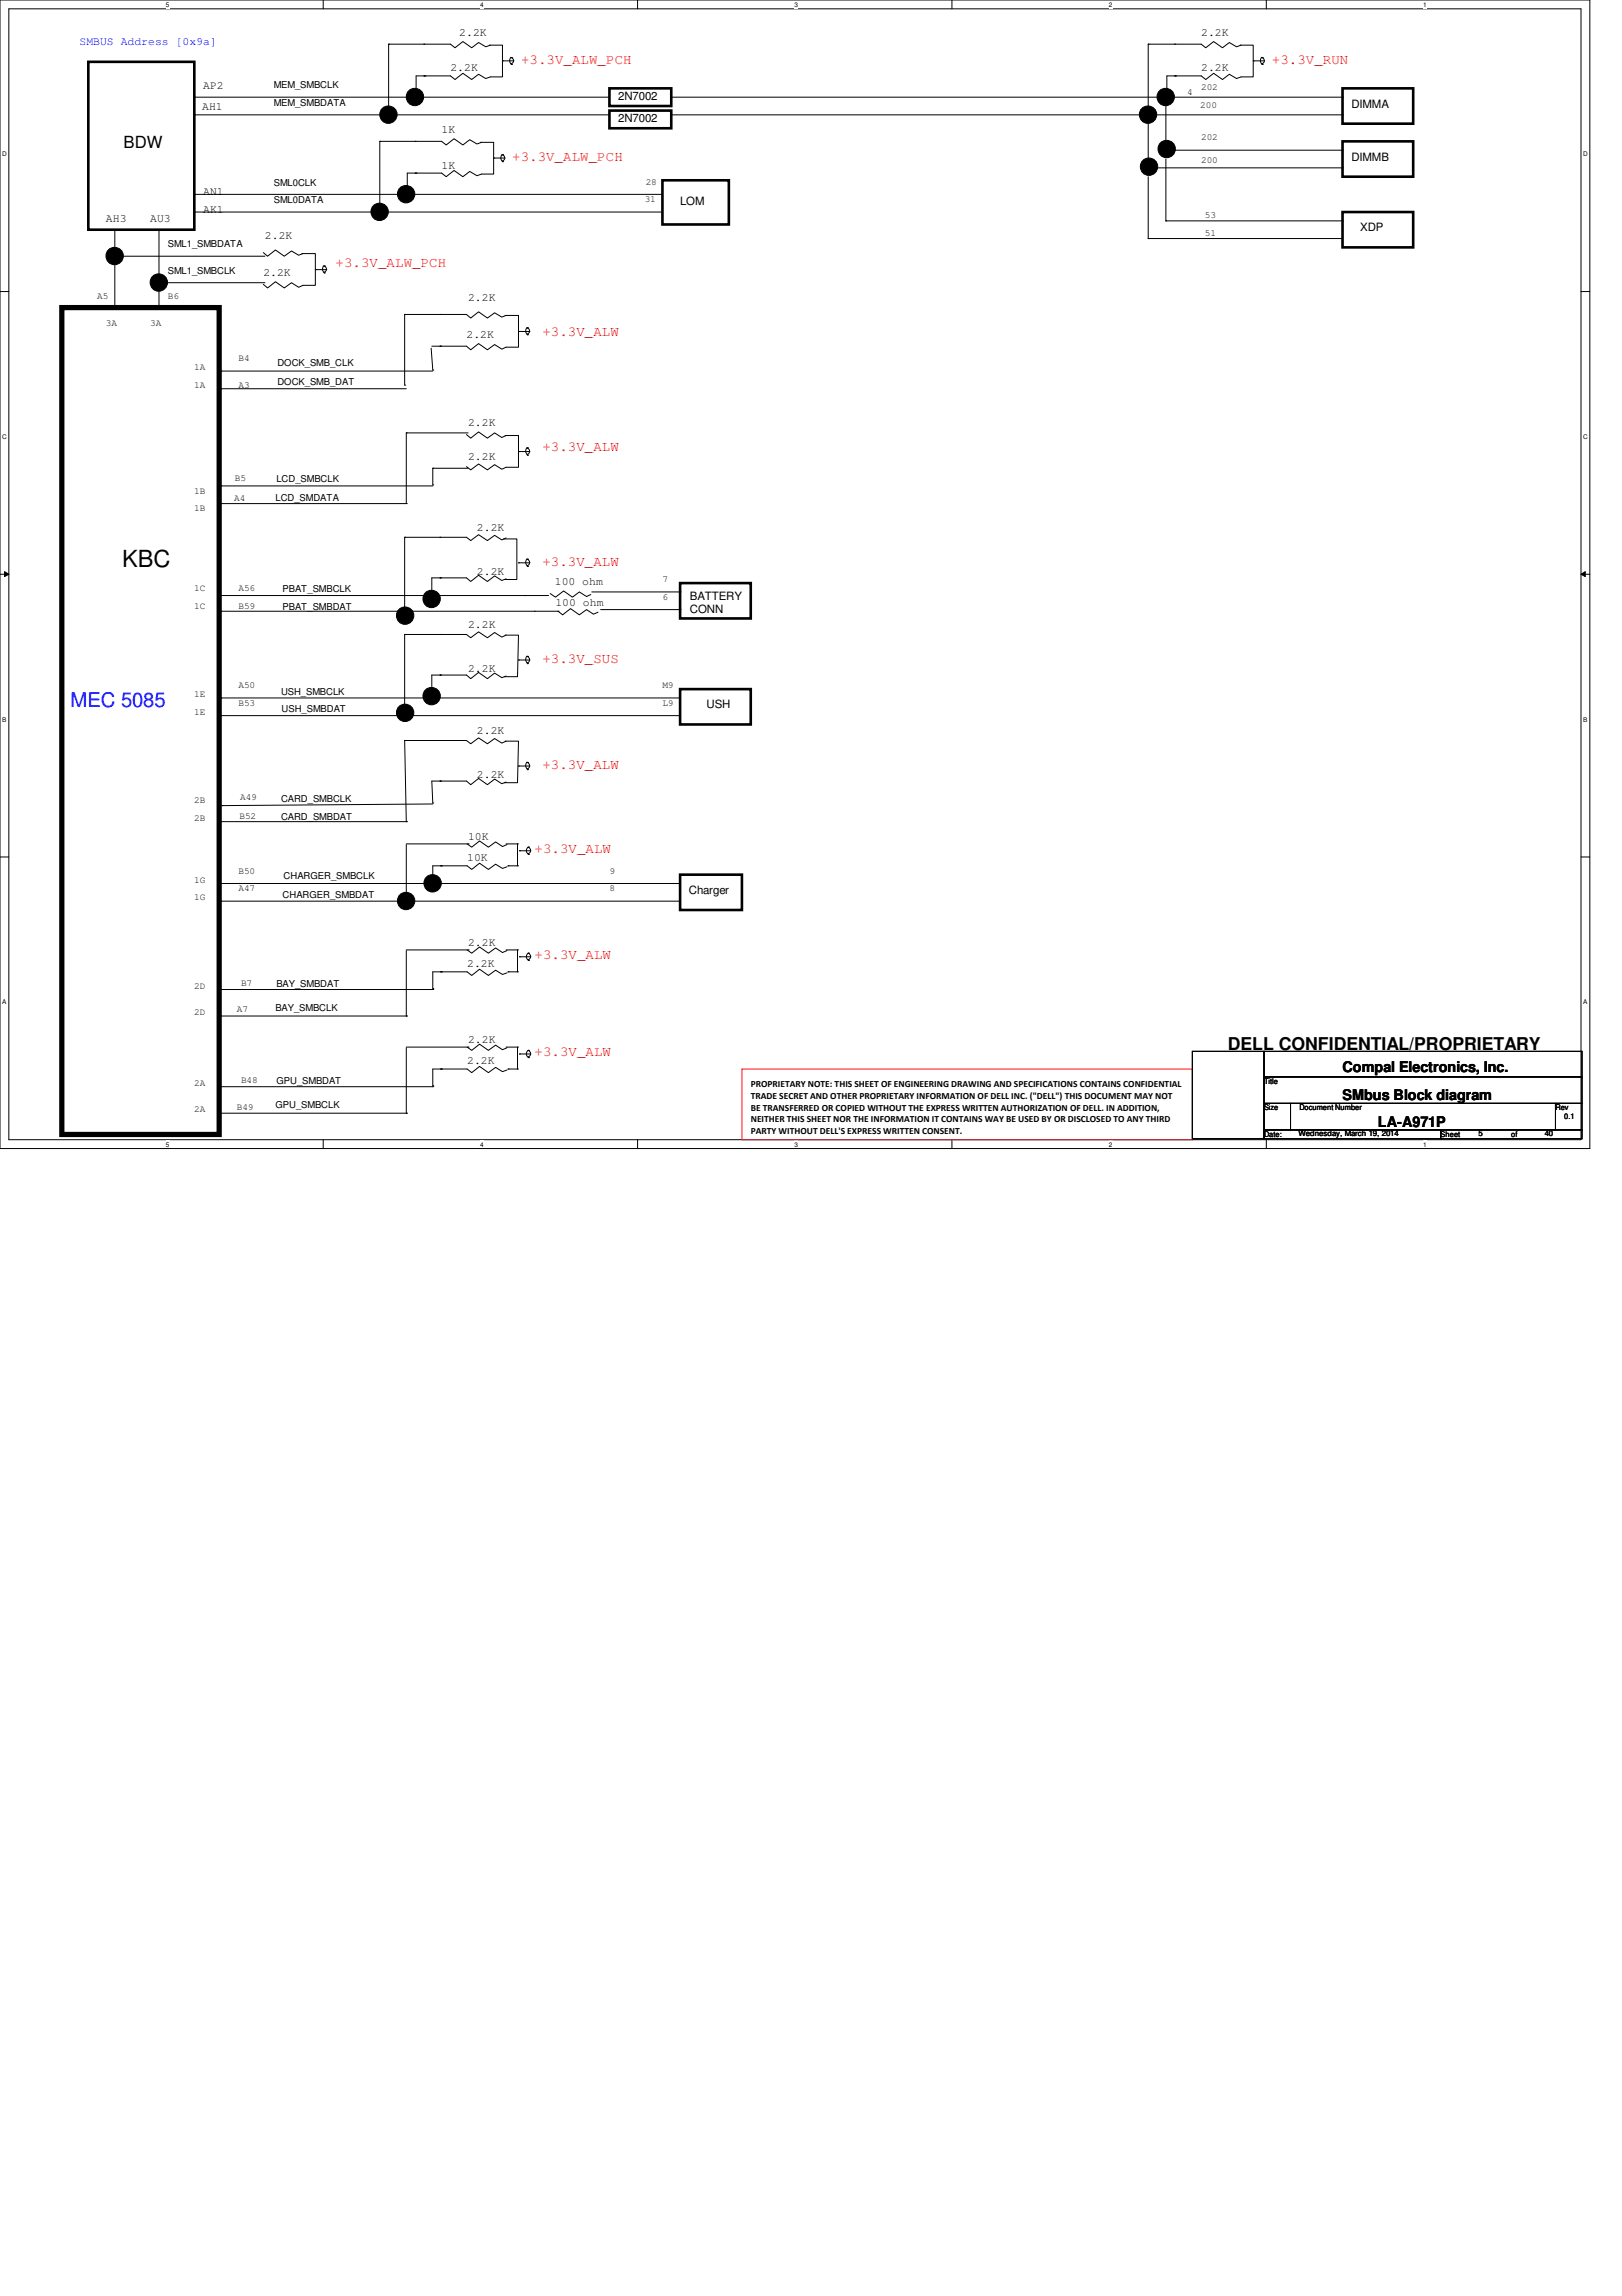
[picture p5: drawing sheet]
<svg xmlns="http://www.w3.org/2000/svg" width="210mm" height="297mm" viewBox="0 0 210 297" stroke-linecap="round" stroke-linejoin="round" font-family="sans-serif">
<defs><g id="words">
<text font-size="3" x="15.8" y="73.4">KBC</text>
<text font-size="2.6" fill="#00f" x="9.1" y="91.5">MEC 5085</text>
<text font-size="2.3" x="158.9" y="135.8">DELL CONFIDENTIAL/PROPRIETARY</text>
<text font-size="2.2" x="16" y="19.1">BDW</text>
<g font-size="1.9">
<text x="173.7" y="142.4">SMbus Block diagram</text>
<text x="173.7" y="138.7">Compal Electronics, Inc.</text>
<text x="178.3" y="145.8">LA-A971P</text>
</g>
<g font-size="1.8" fill="#f00">
<text x="67.4" y="8.3">+3.3V_ALW_PCH</text>
<text x="164.6" y="8.3">+3.3V_RUN</text>
<text x="66.3" y="20.9">+3.3V_ALW_PCH</text>
<text x="43.4" y="34.6">+3.3V_ALW_PCH</text>
<text x="70.2" y="43.5">+3.3V_ALW</text>
<text x="70.2" y="58.4">+3.3V_ALW</text>
<text x="70.2" y="73.2">+3.3V_ALW</text>
<text x="70.2" y="85.8">+3.3V_SUS</text>
<text x="70.2" y="99.5">+3.3V_ALW</text>
<text x="69.2" y="110.4">+3.3V_ALW</text>
<text x="69.2" y="124.1">+3.3V_ALW</text>
<text x="69.2" y="136.7">+3.3V_ALW</text>
</g>
<text font-size="1.5" fill="#00f" x="10.3" y="5.8">SMBUS Address [0x9a]</text>
<g font-size="1.5">
<text x="59.4" y="4.7">2.2K</text>
<text x="155.4" y="4.7">2.2K</text>
<text x="26.3" y="11.5">AP2</text>
<text x="58.3" y="9.2">2.2K</text>
<text x="155.4" y="9.2">2.2K</text>
<text x="26.2" y="14.3">AH1</text>
<text x="57.1" y="17.2">1K</text>
<text x="80" y="13">2N7002</text>
<text x="80" y="15.7">2N7002</text>
<text x="174.9" y="13.9">DIMMA</text>
<text x="57.1" y="21.8">1K</text>
<text x="174.9" y="20.8">DIMMB</text>
<text x="13.7" y="28.7">AH3</text>
<text x="19.4" y="28.7">AU3</text>
<text x="26.3" y="25.2">AN1</text>
<text x="26.3" y="27.5">AK1</text>
<text x="88" y="26.5">LOM</text>
<text x="176" y="29.9">XDP</text>
<text x="34.1" y="35.7">2.2K</text>
<text x="34.3" y="30.9">2.2K</text>
<text x="60.6" y="38.9">2.2K</text>
<text x="60.4" y="43.7">2.2K</text>
<text x="60.6" y="55.1">2.2K</text>
<text x="60.6" y="59.5">2.2K</text>
<text x="61.7" y="68.7">2.2K</text>
<text x="61.7" y="74.4">2.2K</text>
<text x="71.8" y="75.7">100 ohm</text>
<text x="89.3" y="77.6">BATTERY</text>
<text x="60.6" y="81.2">2.2K</text>
<text x="71.9" y="78.4">100 ohm</text>
<text x="89.3" y="79.3">CONN</text>
<text x="60.6" y="87">2.2K</text>
<text x="61.7" y="95">2.2K</text>
<text x="91.4" y="91.7">USH</text>
<text x="61.7" y="100.7">2.2K</text>
<text x="60.5" y="111.4">10K</text>
<text x="60.6" y="108.7">10K</text>
<text x="89.2" y="115.7">Charger</text>
<text x="60.5" y="125.1">2.2K</text>
<text x="60.6" y="122.4">2.2K</text>
<text x="60.5" y="137.7">2.2K</text>
<text x="60.6" y="135">2.2K</text>
</g>
<g font-size="1.2">
<text x="35.4" y="11.4">MEM_SMBCLK</text>
<text x="155.4" y="11.6">202</text>
<text x="35.4" y="13.7">MEM_SMBDATA</text>
<text x="153.6" y="12.2">4</text>
<text x="155.3" y="13.9">200</text>
<text x="83.6" y="23.9">28</text>
<text x="155.4" y="21.1">200</text>
<text x="155.4" y="18.2">202</text>
<text x="35.4" y="24">SML0CLK</text>
<text x="35.4" y="26.3">SML0DATA</text>
<text x="83.4" y="26.2">31</text>
<text x="155.9" y="28.2">53</text>
<text x="21.7" y="32">SML1_SMBDATA</text>
<text x="21.7" y="35.4">SML1_SMBCLK</text>
<text x="155.9" y="30.5">51</text>
<text x="12.6" y="38.7">A5</text>
<text x="21.7" y="38.7">B6</text>
<text x="13.7" y="42.2">3A</text>
<text x="19.4" y="42.2">3A</text>
<text x="25.1" y="47.9">1A</text>
<text x="30.9" y="46.7">B4</text>
<text x="35.9" y="47.3">DOCK_SMB_CLK</text>
<text x="25.1" y="50.2">1A</text>
<text x="30.9" y="50.2">A3</text>
<text x="35.9" y="49.8">DOCK_SMB_DAT</text>
<text x="25.1" y="63.9">1B</text>
<text x="30.3" y="64.8">A4</text>
<text x="30.4" y="62.2">B5</text>
<text x="35.6" y="64.8">LCD_SMDATA</text>
<text x="35.8" y="62.4">LCD_SMBCLK</text>
<text x="25.1" y="66.2">1B</text>
<text x="25.1" y="76.5">1C</text>
<text x="30.9" y="76.5">A56</text>
<text x="36.6" y="76.6">PBAT_SMBCLK</text>
<text x="85.7" y="75.3">7</text>
<text x="85.7" y="77.6">6</text>
<text x="25.1" y="78.7">1C</text>
<text x="30.9" y="78.7">B59</text>
<text x="36.6" y="78.9">PBAT_SMBDAT</text>
<text x="30.9" y="89">A50</text>
<text x="36.4" y="90">USH_SMBCLK</text>
<text x="85.7" y="89">M9</text>
<text x="25.1" y="90.2">1E</text>
<text x="25.1" y="92.5">1E</text>
<text x="30.9" y="91.3">B53</text>
<text x="36.4" y="92.1">USH_SMBDAT</text>
<text x="85.7" y="91.3">L9</text>
<text x="25.1" y="103.9">2B</text>
<text x="25.1" y="106.2">2B</text>
<text x="31" y="106">B52</text>
<text x="31.1" y="103.5">A49</text>
<text x="36.4" y="103.8">CARD_SMBCLK</text>
<text x="36.4" y="106.1">CARD_SMBDAT</text>
<text x="30.9" y="113">B50</text>
<text x="36.7" y="113.7">CHARGER_SMBCLK</text>
<text x="78.9" y="113">9</text>
<text x="25.1" y="114.2">1G</text>
<text x="25.1" y="116.5">1G</text>
<text x="30.9" y="115.3">A47</text>
<text x="36.6" y="116.1">CHARGER_SMBDAT</text>
<text x="78.9" y="115.3">8</text>
<text x="25.1" y="127.9">2D</text>
<text x="25.1" y="131.3">2D</text>
<text x="30.6" y="131">A7</text>
<text x="31.2" y="127.6">B7</text>
<text x="35.6" y="130.8">BAY_SMBCLK</text>
<text x="35.8" y="127.7">BAY_SMBDAT</text>
<text x="25.1" y="140.5">2A</text>
<text x="25.1" y="143.9">2A</text>
<text x="30.6" y="143.6">B49</text>
<text x="31.2" y="140.1">B48</text>
<text x="35.6" y="143.3">GPU_SMBCLK</text>
<text x="35.8" y="140.3">GPU_SMBDAT</text>
<text x="97.2" y="140.6">PROPRIETARY NOTE: THIS SHEET OF ENGINEERING DRAWING AND SPECIFICATIONS CONTAINS CONFIDENTIAL</text>
<text x="97.2" y="142.2">TRADE SECRET AND OTHER PROPRIETARY INFORMATION OF DELL INC. (&quot;DELL&quot;) THIS DOCUMENT MAY NOT</text>
<text x="97.2" y="143.7">BE TRANSFERRED OR COPIED WITHOUT THE EXPRESS WRITTEN AUTHORIZATION OF DELL. IN ADDITION,</text>
<text x="97.2" y="145.2">NEITHER THIS SHEET NOR THE INFORMATION IT CONTAINS WAY BE USED BY OR DISCLOSED TO ANY THIRD</text>
<text x="97.2" y="146.7">PARTY WITHOUT DELL'S EXPRESS WRITTEN CONSENT.</text>
</g>
<g font-size="1">
<text x="163.6" y="140.2">Title</text>
<text x="163.6" y="143.6">Size</text>
<text x="168.1" y="143.6">Document Number</text>
<text x="201.3" y="143.6">Rev</text>
<text x="163.6" y="147.1">Date:</text>
<text x="168" y="147">Wednesday, March 19, 2014</text>
<text x="186.4" y="147.1">Sheet</text>
<text x="191.3" y="147">5</text>
<text x="195.6" y="147.1">of</text>
<text x="199.9" y="147">40</text>
<text x="202.4" y="144.8">0.1</text>
</g>
<g font-size=".8">
<text x="21.5" y=".9">5</text>
<text x="62.1" y=".9">4</text>
<text x="102.8" y=".9">3</text>
<text x="143.5" y=".9">2</text>
<text x="184.2" y=".9">1</text>
<text x=".3" y="20.2">D</text>
<text x="204.9" y="20.2">D</text>
<text x=".3" y="56.8">C</text>
<text x="204.9" y="56.8">C</text>
<text x=".3" y="93.3">B</text>
<text x="204.9" y="93.3">B</text>
<text x=".3" y="129.9">A</text>
<text x="204.9" y="129.9">A</text>
<text x="21.5" y="148.3">5</text>
<text x="62.1" y="148.3">4</text>
<text x="102.8" y="148.3">3</text>
<text x="143.5" y="148.3">2</text>
<text x="184.2" y="148.3">1</text>
</g>
</g></defs>
<path d="M0 0h205.7v148.6h-205.7zM1.1 1.1h203.5v146.3h-203.5z" fill="none" stroke="#000" stroke-width=".13"/>
<g fill="#fff">
<path d="M21.5 .1h.4v1h-.4z"/>
<path d="M21.5 147.6h.4v.9h-.4z"/>
</g>
<path d="M41.8 0v1.1M41.8 147.4v1.2" fill="none" stroke="#000" stroke-width=".13"/>
<g fill="#fff">
<path d="M62.1 .1h.5v1h-.5z"/>
<path d="M62.1 147.6h.5v.9h-.5z"/>
</g>
<path d="M82.5 0v1.1M82.5 147.4v1.2" fill="none" stroke="#000" stroke-width=".13"/>
<g fill="#fff">
<path d="M102.8 .1h.5v1h-.5z"/>
<path d="M102.8 147.6h.5v.9h-.5z"/>
</g>
<path d="M123.2 0v1.1M123.2 147.4v1.2" fill="none" stroke="#000" stroke-width=".13"/>
<g fill="#fff">
<path d="M143.5 .1h.5v1h-.5z"/>
<path d="M143.5 147.6h.5v.9h-.5z"/>
</g>
<path d="M163.9 0v1.1M163.9 147.4v1.2" fill="none" stroke="#000" stroke-width=".13"/>
<g fill="#fff">
<path d="M184.2 .1h.5v1h-.5z"/>
<path d="M184.2 147.6h.5v.9h-.5z"/>
<path d="M.3 19.4h.6v1h-.6z"/>
<path d="M204.9 19.4h.6v1h-.6z"/>
<path d="M.3 56h.6v.9h-.6z"/>
<path d="M204.9 56h.6v.9h-.6z"/>
</g>
<path d="M0 37.7h1.1M204.6 37.7h1.1" fill="none" stroke="#000" stroke-width=".13"/>
<g fill="#fff">
<path d="M.3 92.6h.5v.9h-.5z"/>
<path d="M204.9 92.6h.5v.9h-.5z"/>
</g>
<path d="M0 74.3h1.1M.6 74l.5 .3-.5 .3zM204.6 74.3l.5-.3v.6zM204.6 74.3h1.1" fill="none" stroke="#000" stroke-width=".13"/>
<path d="M.6 74l.5 .3-.5 .3zM204.6 74.3l.5-.3v.6z" fill="#000"/>
<g fill="#fff">
<path d="M.3 129.2h.5v.9h-.5z"/>
<path d="M204.9 129.2h.5v.9h-.5z"/>
</g>
<g fill="none" stroke="#000" stroke-width=".13">
<path d="M25.1 12.6h.1M25.1 14.9h.1M25.1 12.6h53.8M25.1 14.9h53.8M49.1 18.3h8l.6 .5 1.1-.9 1.1 .9 .9-.7 .9 .5 .6-.2M49.1 18.3h.1M49.1 18.3v9.1M50.3 5.7h.1M50.3 14.9h.1M50.3 5.7h8l.6 .5 1-.8 1.1 .8 .9-.7 1 .6 .6-.3M50.3 5.7v9.2M53.7 18.3h.1"/>
<path d="M53.8 12h.1M54.9 5.7h.1M54.9 9.8h.1M55 9.8h.1M62.2 18.4h1.7v4.1h-1.6l-.6 .2-.9-.5-.9 .7-1.1-.8-1.1 .8-.6-.5h-4.4v2.2M63.3 5.8h1.7v4.1h-1.5l-.6 .3-1-.6-.9 .7-1.1-.8-1 .8-.6-.5h-4.5v2.2M65 20l-.2 .4 .2 .5M65 7.9h.1M65 7.9h1.5M66.1 7.5a.41 .41 0 0 1 .4 .4 .41 .41 0 0 1-.4 .4M66.1 7.4l-.1 .5 .2 .4M66.2 8.3h.1"/>
<path d="M66.2 7.5h.1M86.9 12.6h86.8M86.9 14.9h86.8M148.6 5.7h6.8l.6 .5 1.1-.8 1.1 .8 .9-.7 .9 .6 .6-.3M148.6 5.7h.1M148.6 14.9h.1M148.6 5.7v16.5M150.9 19.8h.1M150.9 12.4v7.4M150.9 19.4h22.8M151 12h.1M152 5.7h.1"/>
<path d="M152 9.8h.1M152.1 9.8h.1M160.5 5.8h1.7v4.1h-1.6l-.6 .3-.9-.6-.9 .7-1.1-.8-1.1 .8-.6-.5h-4.4v2.2M162.2 7.9h.1M162.2 7.9h1.5M163.3 7.5a.41 .41 0 0 1 .3 .4 .41 .41 0 0 1-.3 .4M163.3 7.4l-.2 .5 .2 .4M163.3 8.3h.1M163.3 7.5h.1M173.7 19.4h.1M173.7 12.6h.1M173.7 14.9h.1"/>
<path d="M14.9 33.1h.1M14.9 29.7v10.3M14.9 33.1h19.4M20.6 36.6h.1M20.6 29.7v10.3M20.6 36.6h13.7M25.1 25.1h.1M25.1 27.4h.1M25.1 25.1h60.6M25.1 27.4h60.6M34.1 32.7l.5 .4 1-.8 1.2 .8 .9-.6 1 .5 .5-.2M39.1 32.8h1.7v4.1h-1.6l-.5 .3-1-.6-.9 .7-1.2-.9-1 .9-.5-.5"/>
<path d="M40.8 34.9h.1M40.8 34.9h1.5M41.9 34.4a.41 .41 0 0 1 .3 .4 .41 .41 0 0 1-.3 .4M41.9 34.4l-.2 .4 .3 .5M42 35.3h.1M42 34.4h.1M49.1 27.4h.1M52.7 24.6h.1M53.7 22.4h.1M53.8 22.4h.1M63.9 20.4h.1M63.9 20.4h1.5"/>
<path d="M65 20a.41 .41 0 0 1 .3 .4 .41 .41 0 0 1-.3 .4M65 20.9h.1M65 20h.1M148.6 22.2h.1M148.6 30.9h.1M148.6 22.9v8M148.6 21.7h25.1M148.6 30.9h25.1M150.9 28.6h.1M150.9 20.6v8M150.9 28.6h22.8M173.7 21.7h.1"/>
<path d="M173.7 28.6h.1M14.9 40h.1M20.6 40h.1M28.6 48h.1M28.6 50.3h.1M28.6 48h27.4M28.6 50.3h24M52.4 49.8h.1M52.4 40.7h8l.5 .4 1-.8 1.2 .8 .9-.6 .9 .5 .6-.2M52.4 40.7h.1M52.4 40.7v9.1M52.6 56h.1"/>
<path d="M52.6 56v9.2M52.6 56h8M55.8 45l.2 2.9M56 47.9h.1M56.9 44.8h.1M56.9 40.7h.1M57 44.8h.1M60.4 56.2l.5 .5 1-.8 1.2 .8 .9-.7 .9 .6 .6-.3M65.4 40.8h1.7v4.1h-1.6l-.6 .3-.9-.6-.9 .7-1.2-.9-1 .9-.5-.5h-4.5M65.4 56.3h1.7v4.2h-1.6l-.6 .2-.9-.6-.9 .7-1.2-.8-1 .8-.5-.4M67.1 42.9h.1M67.1 58.4h.1"/>
<path d="M67.1 42.9h1.5M67.1 58.4h1.5M68.2 42.4a.41 .41 0 0 1 .3 .4 .41 .41 0 0 1-.3 .4M68.2 42.4l-.2 .4 .2 .5M68.2 58a.43 .43 0 0 1 .3 .4 .43 .43 0 0 1-.3 .4M68.2 57.9l-.2 .5 .2 .4M68.2 43.3h.1M68.2 42.4h.1M68.2 58.9h.1M68.2 58h.1M28.4 77h.1M28.4 77h42.6"/>
<path d="M28.6 79.1h.1M28.6 65.2h.1M28.6 62.9h.1M28.6 79.1h43.6M28.6 65.2h24M28.6 62.9h27.4M52.4 69.5h8l.5 .4 1-.7 1.2 .7 .9-.6 .9 .5 .6-.2M52.4 69.5h.1M52.4 78.7h.1M52.4 69.5v9.2M52.6 65.2h.1M55.9 76.9h.1"/>
<path d="M56 60.6h.1M56 62.7h.1M56 60.6h4.6M56 60.6v2.1M56.9 69.5h.1M56.9 74.8h.1M57 74.8h.1M65.2 69.7h1.7v5.3h-1.6M65.5 74.9l-.6 .2-.9-.6-.9 .7-1.2-.8-1 .8-.5-.4h-4.5v2.1M67.1 72.8h.1M67.1 72.8h1.5M67.9 77h.1"/>
<path d="M68.2 72.3a.43 .43 0 0 1 .3 .5 .43 .43 0 0 1-.3 .4M68.2 72.3l-.2 .5 .2 .4M68.2 73.3h.1M68.2 72.3h.1M71.2 76.8l.7 .5 1-.8 1.2 .8 .9-.7 .9 .6 .6-.3M72.2 79.1l.6 .4 1-.8 1.2 .8 .9-.6 .9 .6 .6-.3M72.2 79.1h.1M76.6 76.6h11.4M77.7 78.9h10.3M88 78.9h.1M88 76.6h.1M28.6 90.3h.1"/>
<path d="M28.6 92.6h.1M28.6 90.3h59.4M28.6 92.6h59.4M52.4 95.8h8l.5 .4 1-.7 1.2 .7 .9-.7 .9 .6 .6-.2M52.4 95.8h.1M52.4 82.1h8l.5 .4 1-.8 1.2 .8 .9-.7 .9 .6 .6-.2M52.4 82.1h.1M52.4 91.2h.1M52.4 82.1v9.1M52.4 95.8l.2 10.5M55.9 89.5h.1M56.9 95.8h.1"/>
<path d="M56.9 87.3h.1M56.9 82.1h.1M57 87.3h.1M65.4 95.9h1.7l-.1 5.4h-1.7M65.4 82.2h1.7l-.1 5.3h-1.7M65.5 87.5l-.6 .2-.9-.6-.9 .7-1.2-.8-1 .8-.5-.5h-4.5v2.2M67.1 99.1h.1M67.1 85.4h.1M67.1 99.1h1.5M67.1 85.4h1.5M68.2 98.6a.43 .43 0 0 1 .3 .5 .43 .43 0 0 1-.3 .4M68.2 98.6l-.2 .5 .2 .4"/>
<path d="M68.2 84.9a.43 .43 0 0 1 .3 .4 .43 .43 0 0 1-.3 .5M68.2 84.9l-.2 .4 .2 .5M68.2 99.6h.1M68.2 98.6h.1M68.2 85.9h.1M68.2 84.9h.1M0 110.9h1.1M28.6 114.3h.1M28.6 116.6h.1M28.6 114.3h59.4M28.6 116.6h59.4M28.6 106.3h24"/>
<path d="M28.7 104.2h.1M52.6 106.3h.1M52.6 116.6h.1M52.6 109.3v7.3M52.6 109.2h8M56 103.9h.1M56 114.2h.1M56 104l-27.3 .2M56.9 101h.1M57 101h.1M57 112h.1M57.1 112h.1"/>
<path d="M60.5 109.2l.5 .4 1.1-.8 1.1 .8 .9-.7 .9 .6 .6-.2M60.6 109.2h.1M65.5 101.2l-.6 .2-.9-.6-.9 .7-1.2-.8-1 .8-.5-.5h-4.5l.1 2.9M65.5 109.2h1.5M65.6 112.1l-.6 .3-.9-.6-.9 .7-1.1-.8-1.1 .8-.5-.5h-4.5v2.2M65.7 112h.1M65.7 112h1.3M67 112h.1M67 109.2h.1M67 109.2v2.8M67.2 110.1h.1M67.2 110.1h1.5"/>
<path d="M68.3 109.6a.43 .43 0 0 1 .4 .4 .43 .43 0 0 1-.4 .4M68.4 110.5h.1M68.4 109.6a.52 .52 0 0 0 0 .9M68.4 109.6h.1M204.6 110.9h1.1M28.6 128h27.4M28.6 131.4h24M52.6 131.4h.1M52.6 123v8.4M52.6 135.6v8.4M52.6 122.9h8M52.6 135.5h8"/>
<path d="M56 127.9h.1M56 128h.1M57 125.7h.1M57 138.3h.1M57.1 125.7h.1M57.1 138.3h.1M60.5 122.9l.5 .4 1.1-.8 1.1 .8 .9-.7 .9 .6 .6-.2M60.5 135.5l.5 .4 1.1-.8 1.1 .8 .9-.7 .9 .6 .6-.2M60.6 122.9h.1M60.6 135.5h.1M65.5 122.9h1.5M65.5 135.5h1.5"/>
<path d="M65.6 125.9l-.6 .2-.9-.6-.9 .7-1.1-.8-1.1 .8-.5-.5h-4.5v2.2M65.6 138.4l-.6 .2-.9-.5-.9 .7-1.1-.8-1.1 .8-.5-.5h-4.5v2.2M65.7 125.7h.1M65.7 138.3h.1M65.7 125.7h1.3M65.7 138.3h1.3M67 125.7h.1M67 122.9h.1M67 138.3h.1M67 135.5h.1M67 122.9v2.8M67 135.5v2.8"/>
<path d="M67.2 123.8h.1M67.2 136.4h.1M67.2 123.8h1.5M67.2 136.4h1.5M68.3 123.3a.43 .43 0 0 1 .4 .4 .43 .43 0 0 1-.4 .5M68.3 135.9a.43 .43 0 0 1 .4 .4 .43 .43 0 0 1-.4 .4M68.4 124.2h.1M68.4 123.3a.52 .52 0 0 0 0 .9M68.4 123.3h.1M68.4 136.8h.1M68.4 135.9a.52 .52 0 0 0 0 .9M68.4 135.9h.1"/>
<path d="M154.3 136h9.3v11.3h-9.3zM163.6 136h41.1v3.3h-41.1zM163.6 139.3h41.1v3.4h-41.1zM28.6 140.6h27.4M28.6 144h24M52.6 144h.1M56 140.5h.1M56 140.6h.1M163.6 142.7h3.4v3.5h-3.4zM163.6 146.2h22.8v1.1h-22.8zM167 142.7h34.3v3.5h-34.3zM186.4 146.2h18.3v1.1h-18.3z"/>
<path d="M201.3 142.7h3.4v3.5h-3.4z"/>
<circle cx="50.3" cy="14.8" r="1.13"/>
<circle cx="53.7" cy="12.5" r="1.13"/>
<circle cx="148.6" cy="14.8" r="1.13"/>
<circle cx="150.8" cy="12.5" r="1.13"/>
<circle cx="151" cy="19.3" r="1.13"/>
<circle cx="14.8" cy="33.1" r="1.13"/>
<circle cx="20.5" cy="36.6" r="1.13"/>
<circle cx="49.1" cy="27.4" r="1.13"/>
<circle cx="52.5" cy="25.1" r="1.13"/>
<circle cx="148.7" cy="21.6" r="1.13"/>
<circle cx="52.4" cy="79.6" r="1.13"/>
<circle cx="55.9" cy="77.5" r="1.13"/>
<circle cx="52.4" cy="92.2" r="1.13"/>
<circle cx="55.9" cy="90.1" r="1.13"/>
<circle cx="52.5" cy="116.6" r="1.13"/>
<circle cx="56" cy="114.3" r="1.13"/>
</g>
<g fill="#000">
<circle cx="50.3" cy="14.8" r="1.13"/>
<circle cx="53.7" cy="12.5" r="1.13"/>
<circle cx="148.6" cy="14.8" r="1.13"/>
<circle cx="150.8" cy="12.5" r="1.13"/>
<circle cx="151" cy="19.3" r="1.13"/>
<circle cx="14.8" cy="33.1" r="1.13"/>
<circle cx="20.5" cy="36.6" r="1.13"/>
<circle cx="49.1" cy="27.4" r="1.13"/>
<circle cx="52.5" cy="25.1" r="1.13"/>
<circle cx="148.7" cy="21.6" r="1.13"/>
<circle cx="52.4" cy="79.6" r="1.13"/>
<circle cx="55.9" cy="77.5" r="1.13"/>
<circle cx="52.4" cy="92.2" r="1.13"/>
<circle cx="55.9" cy="90.1" r="1.13"/>
<circle cx="52.5" cy="116.6" r="1.13"/>
<circle cx="56" cy="114.3" r="1.13"/>
</g>
<path d="M11.4 8h13.7v21.7h-13.7zM78.9 11.4h8v2.3h-8zM78.9 14.3h8v2.3h-8zM173.7 18.3h9.2v4.6h-9.2zM173.7 11.4h9.2v4.6h-9.2zM85.7 23.3h8.6v5.7h-8.6zM173.7 27.4h9.2v4.6h-9.2zM88 75.4h9.2v4.6h-9.2zM88 89.2h9.2v4.5h-9.2zM88 113.2h8v4.5h-8z" fill="none" stroke="#000" stroke-width=".34"/>
<path d="M8 39.8h20.4v107h-20.4z" fill="none" stroke="#000" stroke-width=".68"/>
<path d="M96 138.3h58.3v9.1h-58.3z" fill="none" stroke="#f00" stroke-width=".13"/>
<use href="#words"/>
</svg>
